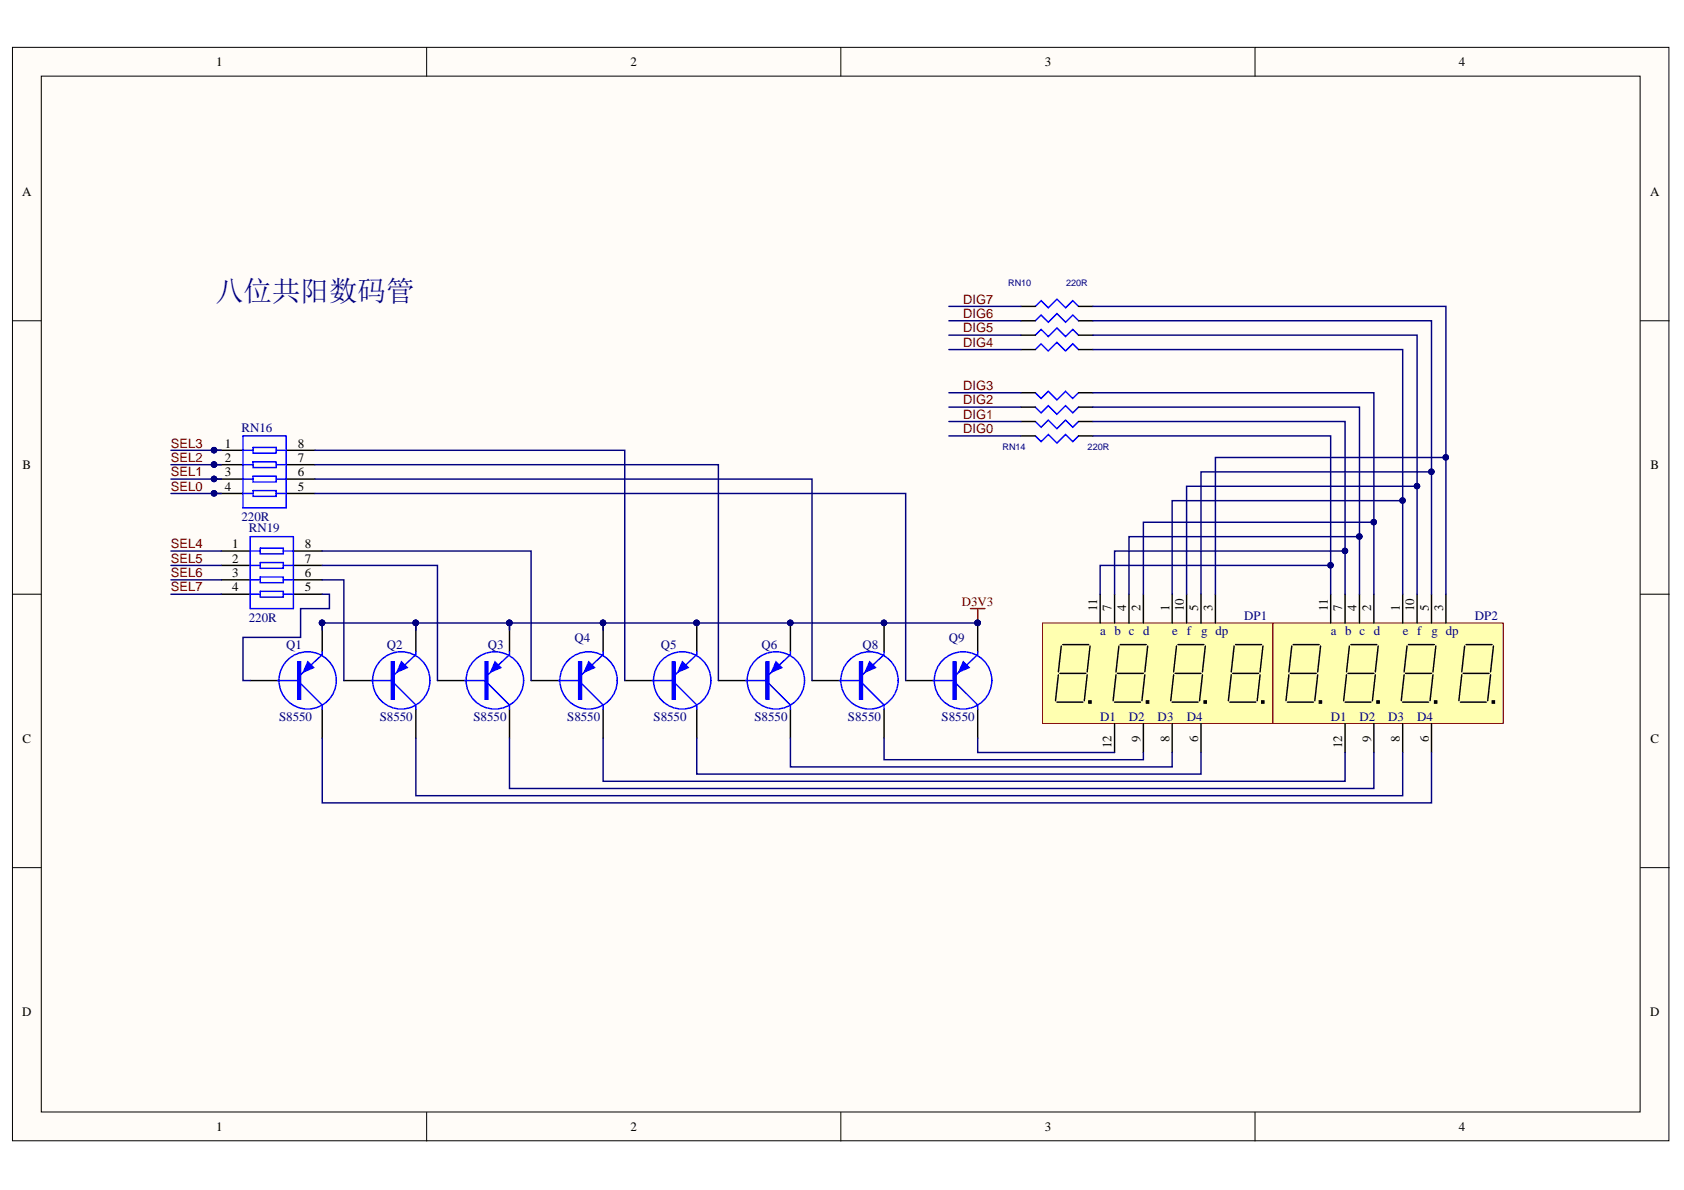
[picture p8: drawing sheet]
<svg xmlns="http://www.w3.org/2000/svg" width="297mm" height="210mm" viewBox="0 0 297 210" stroke-linecap="round" stroke-linejoin="round" font-family="sans-serif">
<defs><g id="words">
<text font-size="5" fill="#000080" x="37.9" y="53">八位共阳数码管</text>
<g font-size="2.3">
<text x="38.1" y="11.7">1</text>
<text x="111.2" y="11.7">2</text>
<text x="184.3" y="11.7">3</text>
<text x="257.3" y="11.7">4</text>
<text x="3.9" y="34.5">A</text>
<text x="291.1" y="34.5">A</text>
<text x="4" y="82.8">B</text>
<text x="39.7" y="78.9">1</text>
<text x="39.7" y="81.5">2</text>
<text x="52.5" y="81.5">7</text>
<text x="52.5" y="78.9">8</text>
<text x="291.1" y="82.8">B</text>
<text x="39.7" y="84">3</text>
<text x="39.7" y="86.6">4</text>
<text x="52.5" y="86.6">5</text>
<text x="52.5" y="84">6</text>
<text x="40.9" y="96.7">1</text>
<text x="40.9" y="99.2">2</text>
<text x="40.9" y="101.8">3</text>
<text x="53.8" y="101.8">6</text>
<text x="53.8" y="99.2">7</text>
<text x="53.8" y="96.7">8</text>
<text x="40.9" y="104.3">4</text>
<text x="53.8" y="104.3">5</text>
<text x="193.5" y="107.8" transform="rotate(-90 193.5 107.8)">11</text>
<text x="196.1" y="107.8" transform="rotate(-90 196.1 107.8)">7</text>
<text x="198.7" y="107.8" transform="rotate(-90 198.7 107.8)">4</text>
<text x="201.2" y="107.8" transform="rotate(-90 201.2 107.8)">2</text>
<text x="206.3" y="107.8" transform="rotate(-90 206.3 107.8)">1</text>
<text x="208.8" y="107.8" transform="rotate(-90 208.8 107.8)">10</text>
<text x="211.3" y="107.8" transform="rotate(-90 211.3 107.8)">5</text>
<text x="213.9" y="107.8" transform="rotate(-90 213.9 107.8)">3</text>
<text x="234.2" y="107.8" transform="rotate(-90 234.2 107.8)">11</text>
<text x="236.8" y="107.8" transform="rotate(-90 236.8 107.8)">7</text>
<text x="239.3" y="107.8" transform="rotate(-90 239.3 107.8)">4</text>
<text x="241.8" y="107.8" transform="rotate(-90 241.8 107.8)">2</text>
<text x="246.9" y="107.8" transform="rotate(-90 246.9 107.8)">1</text>
<text x="249.4" y="107.8" transform="rotate(-90 249.4 107.8)">10</text>
<text x="252" y="107.8" transform="rotate(-90 252 107.8)">5</text>
<text x="254.6" y="107.8" transform="rotate(-90 254.6 107.8)">3</text>
<text x="4" y="131">C</text>
<text x="201.2" y="130.8" transform="rotate(-90 201.2 130.8)">9</text>
<text x="206.3" y="130.8" transform="rotate(-90 206.3 130.8)">8</text>
<text x="211.3" y="130.8" transform="rotate(-90 211.3 130.8)">6</text>
<text x="241.8" y="130.8" transform="rotate(-90 241.8 130.8)">9</text>
<text x="246.9" y="130.8" transform="rotate(-90 246.9 130.8)">8</text>
<text x="252" y="130.8" transform="rotate(-90 252 130.8)">6</text>
<text x="291.1" y="131">C</text>
<text x="196.1" y="132" transform="rotate(-90 196.1 132)">12</text>
<text x="236.8" y="132" transform="rotate(-90 236.8 132)">12</text>
<text x="3.9" y="179.2">D</text>
<text x="291.1" y="179.2">D</text>
<text x="38.1" y="199.5">1</text>
<text x="111.2" y="199.5">2</text>
<text x="184.3" y="199.5">3</text>
<text x="257.3" y="199.5">4</text>
</g>
<g font-size="2.3" fill="#800000">
<text x="169.9" y="53.6">DIG7</text>
<text x="169.9" y="58.6">DIG5</text>
<text x="169.9" y="56.1">DIG6</text>
<text x="169.9" y="61.2">DIG4</text>
<text x="169.9" y="71.3">DIG2</text>
<text x="169.9" y="68.8">DIG3</text>
<text x="169.9" y="76.4">DIG0</text>
<text x="169.9" y="73.9">DIG1</text>
<text x="30.1" y="81.5">SEL2</text>
<text x="30.1" y="78.9">SEL3</text>
<text x="30.1" y="86.6">SEL0</text>
<text x="30.1" y="84">SEL1</text>
<text x="30.1" y="96.7">SEL4</text>
<text x="30.1" y="99.3">SEL5</text>
<text x="30.1" y="101.8">SEL6</text>
<text x="30.1" y="104.3">SEL7</text>
<text x="169.7" y="106.9">D3V3</text>
</g>
<g font-size="2.3" fill="#000080">
<text x="42.6" y="76.2">RN16</text>
<text x="42.6" y="91.9">220R</text>
<text x="43.9" y="93.9">RN19</text>
<text x="43.9" y="109.7">220R</text>
<text x="101.3" y="113.2">Q4</text>
<text x="167.4" y="113.2">Q9</text>
<text x="194.1" y="111.9">a b c d</text>
<text x="206.8" y="111.9">e f</text>
<text x="211.9" y="111.9">g dp</text>
<text x="219.5" y="109.4">DP1</text>
<text x="234.7" y="111.9">a b c d</text>
<text x="247.4" y="111.9">e f</text>
<text x="252.5" y="111.9">g dp</text>
<text x="260.1" y="109.4">DP2</text>
<text x="50.5" y="114.5">Q1</text>
<text x="68.2" y="114.5">Q2</text>
<text x="86.1" y="114.5">Q3</text>
<text x="116.5" y="114.5">Q5</text>
<text x="134.3" y="114.5">Q6</text>
<text x="152.1" y="114.5">Q8</text>
<text x="49.2" y="127.1">S8550</text>
<text x="67" y="127.1">S8550</text>
<text x="83.5" y="127.1">S8550</text>
<text x="100" y="127.1">S8550</text>
<text x="115.3" y="127.1">S8550</text>
<text x="133.1" y="127.1">S8550</text>
<text x="149.6" y="127.1">S8550</text>
<text x="166.1" y="127.1">S8550</text>
<text x="194.1" y="127.1">D1</text>
<text x="199.1" y="127.1">D2</text>
<text x="204.2" y="127.1">D3</text>
<text x="209.3" y="127.1">D4</text>
<text x="234.7" y="127.1">D1</text>
<text x="239.8" y="127.1">D2</text>
<text x="244.9" y="127.1">D3</text>
<text x="250" y="127.1">D4</text>
</g>
<g font-size="1.6" fill="#000080">
<text x="177.9" y="50.5">RN10</text>
<text x="188" y="50.5">220R</text>
<text x="176.8" y="79.5">RN14</text>
<text x="191.9" y="79.5">220R</text>
</g>
</g></defs>
<g fill="#fffcf8" stroke="#000" stroke-width=".18">
<path d="M2.2 8.4h292.2v192.8h-292.2z"/>
<path d="M7.3 13.4h282v182.7h-282z"/>
</g>
<path d="M75.3 8.4v5M148.3 8.4v5M221.4 8.4v5M2.2 56.6h5.1M289.3 56.6h5.1M2.2 104.8h5.1M289.3 104.8h5.1M2.2 153h5.1M289.3 153h5.1M75.3 196.2v5.1M148.3 196.2v5.1M221.4 196.2v5.1" fill="none" stroke="#000" stroke-width=".18"/>
<path d="M183.9 109.9h40.6v17.7h-40.6z" fill="#ffffb0" stroke="#800000" stroke-width=".18"/>
<g fill="none" stroke="#000" stroke-width=".25">
<path d="M172.5 109.9v5.1M186.7 119l-.5 4.6M186.9 118.8h4.6M187.2 114l-.5 4.5M187.4 113.7h4.6M191.8 119l-.5 4.6M192.3 114l-.5 4.5M194.1 104.8v5.1M196.6 104.8v5.1M196.9 119l-.6 4.6M197.1 118.8h4.6M197.4 114l-.5 4.5"/>
<path d="M197.6 113.7h4.6M199.1 104.8v5.1M201.7 104.8v5.1M201.9 119l-.5 4.6M202.4 114l-.5 4.5M206.8 104.8v5.1M207 119l-.5 4.6M207.3 118.8h4.5M207.5 114l-.5 4.5M207.8 113.7h4.6M209.3 104.8v5.1M211.8 104.8v5.1"/>
<path d="M212.1 119l-.5 4.6M212.6 114l-.5 4.5M214.4 104.8v5.1M217.2 119l-.5 4.6M217.4 118.8h4.6M217.7 114l-.5 4.5M217.9 113.7h4.6M222.3 119l-.5 4.6M222.8 114l-.5 4.5M159.7 120h5.1M172.5 125.1v5.1M186.4 123.8h4.6"/>
<path d="M196.6 123.8h4.6M196.6 127.7v5M201.7 127.7v5M206.8 123.8h4.5M206.8 127.7v5M211.8 127.7v5M216.9 123.8h4.6"/>
</g>
<path d="M192 123.6h.5v.5h-.5zM202.2 123.6h.4v.5h-.4zM212.4 123.6h.4v.5h-.4zM222.5 123.6h.5v.5h-.5z" fill="#000" stroke="#000" stroke-width=".18"/>
<circle cx="172.4" cy="109.9" r=".48" fill="#000080" stroke="#000080" stroke-width=".18"/>
<circle cx="169.9" cy="120" r="5.1" fill="none" stroke="#00f" stroke-width=".25"/>
<path d="M168.1 116.7h.5v6.6h-.5z" fill-rule="evenodd" fill="#00f"/>
<path d="M168.1 116.7h.5v6.6h-.5z" fill="none" stroke="#00f" stroke-width=".25"/>
<path d="M169.9 116.7l1 1.1-1.7 .7z" fill="#00f"/>
<g fill="none" stroke="#00f" stroke-width=".25">
<path d="M169.9 116.7l1 1.1-1.7 .7zM172.5 115v.5l-3.9 3.5M164.6 120h3.5M168.6 120.6l3.9 3.8v.7"/>
<circle cx="153.4" cy="120" r="5.1"/>
</g>
<g fill="#000080" stroke="#000080" stroke-width=".18">
<circle cx="172.4" cy="109.9" r=".48"/>
<circle cx="155.9" cy="109.9" r=".48"/>
</g>
<path d="M155.9 109.9v5.1M143.2 120h5.1M155.9 125.1v5.1" fill="none" stroke="#000" stroke-width=".25"/>
<path d="M151.6 116.7h.5v6.6h-.5z" fill-rule="evenodd" fill="#00f"/>
<path d="M151.6 116.7h.5v6.6h-.5z" fill="none" stroke="#00f" stroke-width=".25"/>
<path d="M153.4 116.7l1 1.1-1.8 .7z" fill="#00f"/>
<g fill="none" stroke="#00f" stroke-width=".25">
<path d="M153.4 116.7l1 1.1-1.8 .7zM155.9 115v.5l-3.8 3.5M148.1 120h3.5M152.1 120.6l3.8 3.8v.7"/>
<circle cx="136.9" cy="120" r="5.1"/>
</g>
<g fill="#000080" stroke="#000080" stroke-width=".18">
<circle cx="155.9" cy="109.9" r=".48"/>
<circle cx="139.4" cy="109.9" r=".48"/>
</g>
<path d="M139.4 109.9v5.1M126.7 120h5.1M139.4 125.1v5.1" fill="none" stroke="#000" stroke-width=".25"/>
<path d="M135.1 116.7h.5v6.6h-.5z" fill-rule="evenodd" fill="#00f"/>
<path d="M135.1 116.7h.5v6.6h-.5z" fill="none" stroke="#00f" stroke-width=".25"/>
<path d="M136.9 116.7l1 1.1-1.8 .7z" fill="#00f"/>
<g fill="none" stroke="#00f" stroke-width=".25">
<path d="M136.9 116.7l1 1.1-1.8 .7zM139.4 115v.5l-3.8 3.5M131.5 120h3.6M135.6 120.6l3.8 3.8v.7"/>
<circle cx="120.3" cy="120" r="5.1"/>
</g>
<g fill="#000080" stroke="#000080" stroke-width=".18">
<circle cx="139.4" cy="109.9" r=".48"/>
<circle cx="122.9" cy="109.9" r=".49"/>
</g>
<path d="M122.9 109.9v5.1M110.2 120h5.1M122.9 125.1v5.1" fill="none" stroke="#000" stroke-width=".25"/>
<path d="M118.6 116.7h.5v6.6h-.5z" fill-rule="evenodd" fill="#00f"/>
<path d="M118.6 116.7h.5v6.6h-.5z" fill="none" stroke="#00f" stroke-width=".25"/>
<path d="M120.4 116.7l1 1.1-1.8 .7z" fill="#00f"/>
<path d="M120.4 116.7l1 1.1-1.8 .7zM122.9 115v.5l-3.8 3.5M115 120h3.6M119.1 120.6l3.8 3.8v.7" fill="none" stroke="#00f" stroke-width=".25"/>
<circle cx="122.9" cy="109.9" r=".49" fill="#000080" stroke="#000080" stroke-width=".18"/>
<path d="M224.5 109.9h40.7v17.7h-40.7z" fill="#ffffb0" stroke="#800000" stroke-width=".18"/>
<g fill="none" stroke="#000" stroke-width=".25">
<path d="M106.4 109.9v5.1M227.3 119l-.5 4.6M227.6 118.8h4.6M227.9 114l-.6 4.5M228.1 113.7h4.6M232.4 119l-.5 4.6M232.9 114l-.5 4.5M234.7 104.8v5.1M237.3 104.8v5.1M237.5 119l-.5 4.6M237.8 118.8h4.5M238 114l-.5 4.5"/>
<path d="M238.3 113.7h4.5M239.8 104.8v5.1M242.3 104.8v5.1M242.6 119l-.5 4.6M243.1 114l-.5 4.5M247.4 104.8v5.1M247.7 119l-.5 4.6M247.9 118.8h4.6M248.2 114l-.5 4.5M248.4 113.7h4.6M250 104.8v5.1M252.5 104.8v5.1"/>
<path d="M252.8 119l-.6 4.6M253.3 114l-.5 4.5M255 104.8v5.1M257.8 119l-.5 4.6M258.1 118.8h4.6M258.3 114l-.5 4.5M258.6 113.7h4.6M262.9 119l-.5 4.6M263.4 114l-.5 4.5M93.7 120h5.1M106.4 125.1v5.1M227.1 123.8h4.6"/>
<path d="M237.3 123.8h4.5M237.3 127.7v5M242.3 127.7v5M247.4 123.8h4.6M247.4 127.7v5M252.5 127.7v5M257.6 123.8h4.6"/>
</g>
<path d="M232.7 123.6h.4v.5h-.4zM242.8 123.6h.5v.5h-.5zM253 123.6h.5v.5h-.5zM263.2 123.6h.4v.5h-.4z" fill="#000" stroke="#000" stroke-width=".18"/>
<circle cx="106.4" cy="109.9" r=".48" fill="#000080" stroke="#000080" stroke-width=".18"/>
<circle cx="103.8" cy="120" r="5.1" fill="none" stroke="#00f" stroke-width=".25"/>
<path d="M102.1 116.7h.5v6.6h-.5z" fill-rule="evenodd" fill="#00f"/>
<path d="M102.1 116.7h.5v6.6h-.5z" fill="none" stroke="#00f" stroke-width=".25"/>
<path d="M103.8 116.7l1.1 1.1-1.8 .7z" fill="#00f"/>
<g fill="none" stroke="#00f" stroke-width=".25">
<path d="M103.8 116.7l1.1 1.1-1.8 .7zM106.4 115v.5l-3.8 3.5M98.5 120h3.6M102.6 120.6l3.8 3.8v.7"/>
<circle cx="87.3" cy="120" r="5.1"/>
</g>
<g fill="#000080" stroke="#000080" stroke-width=".18">
<circle cx="106.4" cy="109.9" r=".48"/>
<circle cx="89.8" cy="109.9" r=".48"/>
</g>
<path d="M89.9 109.9v5.1M77.2 120h5M89.9 125.1v5.1" fill="none" stroke="#000" stroke-width=".25"/>
<path d="M85.5 116.7h.6v6.6h-.6z" fill-rule="evenodd" fill="#00f"/>
<path d="M85.5 116.7h.6v6.6h-.6z" fill="none" stroke="#00f" stroke-width=".25"/>
<path d="M87.3 116.7l1 1.1-1.7 .7z" fill="#00f"/>
<g fill="none" stroke="#00f" stroke-width=".25">
<path d="M87.3 116.7l1 1.1-1.7 .7zM89.9 115v.5l-3.8 3.5M82 120h3.5M86.1 120.6l3.8 3.8v.7"/>
<circle cx="70.8" cy="120" r="5.1"/>
</g>
<g fill="#000080" stroke="#000080" stroke-width=".18">
<circle cx="89.8" cy="109.9" r=".48"/>
<circle cx="73.3" cy="109.9" r=".48"/>
</g>
<path d="M73.4 109.9v5.1M60.6 120h5.1M73.4 125.1v5.1" fill="none" stroke="#000" stroke-width=".25"/>
<path d="M69 116.7h.5v6.6h-.5z" fill-rule="evenodd" fill="#00f"/>
<path d="M69 116.7h.5v6.6h-.5z" fill="none" stroke="#00f" stroke-width=".25"/>
<path d="M70.8 116.7l1 1.1-1.8 .7z" fill="#00f"/>
<g fill="none" stroke="#00f" stroke-width=".25">
<path d="M70.8 116.7l1 1.1-1.8 .7zM73.4 115v.5l-3.9 3.5M65.5 120h3.5M69.5 120.6l3.9 3.8v.7"/>
<circle cx="54.3" cy="120" r="5.1"/>
</g>
<g fill="#000080" stroke="#000080" stroke-width=".18">
<circle cx="73.3" cy="109.9" r=".48"/>
<circle cx="56.8" cy="109.9" r=".48"/>
</g>
<path d="M56.8 109.9v5.1M44.1 120h5.1M56.8 125.1v5.1" fill="none" stroke="#000" stroke-width=".25"/>
<path d="M52.5 116.7h.5v6.6h-.5z" fill-rule="evenodd" fill="#00f"/>
<path d="M52.5 116.7h.5v6.6h-.5z" fill="none" stroke="#00f" stroke-width=".25"/>
<path d="M54.3 116.7l1 1.1-1.8 .7z" fill="#00f"/>
<g fill="none" stroke="#00f" stroke-width=".25">
<path d="M182.6 54l1-1 1.3 1.3 1.5-1.5 1.6 1.5 1.2-1.3 1 1M182.6 56.6l1-1 1.3 1.2 1.5-1.5 1.6 1.5 1.2-1.2 1 1M182.6 59.1l1-1 1.3 1.3 1.5-1.5 1.6 1.5 1.2-1.3 1 1M42.9 76.9h7.6v12.7h-7.6zM42.9 79.4h1.7M44.6 78.9h4.1v1h-4.1zM48.7 79.4h1.8M182.6 76.9l1 1 1.3-1.3 1.5 1.6 1.6-1.6 1.2 1.3 1-1M182.6 74.4l1 1 1.3-1.3 1.5 1.5 1.6-1.5 1.2 1.3 1-1M182.6 71.8l1 1 1.3-1.2 1.5 1.5 1.6-1.5 1.2 1.2 1-1M182.6 69.3l1 1 1.3-1.3 1.5 1.5 1.6-1.5 1.2 1.3 1-1M182.6 61.7l1-1.1 1.3 1.3 1.5-1.5 1.6 1.5 1.2-1.3 1 1.1"/>
<path d="M42.9 82h1.7M42.9 84.5h1.7M42.9 87h1.7M44.1 94.7h7.7v12.7h-7.7zM44.1 97.2h1.8M44.1 99.7h1.8M44.6 81.5h4.1v1h-4.1zM44.6 84h4.1v1h-4.1zM44.6 86.5h4.1v1.1h-4.1zM45.9 96.7h4.1v1h-4.1zM45.9 99.2h4.1v1h-4.1zM48.7 82h1.8"/>
<path d="M48.7 84.5h1.8M48.7 87h1.8M50 97.2h1.8M50 99.7h1.8M44.1 102.3h1.8M44.1 104.8h1.8M45.9 101.8h4.1v1h-4.1zM45.9 104.3h4.1v1h-4.1zM50 102.3h1.8M50 104.8h1.8M54.3 116.7l1 1.1-1.8 .7zM56.8 115v.5l-3.8 3.5"/>
<path d="M49 120h3.5M53 120.6l3.8 3.8v.7"/>
</g>
<g fill="#000080" stroke="#000080" stroke-width=".18">
<circle cx="56.8" cy="109.9" r=".48"/>
<circle cx="37.7" cy="79.4" r=".48"/>
<circle cx="37.7" cy="81.9" r=".48"/>
<circle cx="37.7" cy="84.5" r=".48"/>
<circle cx="37.7" cy="87" r=".48"/>
<circle cx="172.4" cy="109.9" r=".48"/>
<circle cx="155.9" cy="109.9" r=".48"/>
<circle cx="139.4" cy="109.9" r=".48"/>
<circle cx="122.9" cy="109.9" r=".49"/>
<circle cx="106.4" cy="109.9" r=".48"/>
<circle cx="89.8" cy="109.9" r=".48"/>
<circle cx="73.3" cy="109.9" r=".48"/>
<circle cx="234.7" cy="99.7" r=".48"/>
<circle cx="237.2" cy="97.2" r=".48"/>
<circle cx="239.8" cy="94.6" r=".48"/>
<circle cx="242.3" cy="92.1" r=".48"/>
<circle cx="247.4" cy="88.3" r=".48"/>
<circle cx="249.9" cy="85.7" r=".48"/>
<circle cx="252.5" cy="83.2" r=".48"/>
<circle cx="255" cy="80.7" r=".48"/>
</g>
<g fill="none" stroke="#000" stroke-width=".25">
<path d="M180.1 54h2.5M180.1 56.6h2.5M180.1 59.1h2.5M190.2 54h2.6M190.2 56.6h2.6M190.2 59.1h2.6M37.8 79.4h5.1M50.5 79.4h5.1M180.1 76.9h2.5M180.1 74.4h2.5M180.1 71.8h2.5M180.1 69.3h2.5"/>
<path d="M180.1 61.7h2.5M190.2 76.9h2.6M190.2 74.4h2.6M190.2 71.8h2.6M190.2 69.3h2.6M190.2 61.7h2.6M37.8 82h5.1M37.8 84.5h5.1M37.8 87h5.1M39 97.2h5.1M39 99.7h5.1M50.5 82h5.1"/>
<path d="M50.5 84.5h5.1M50.5 87h5.1M51.8 97.2h5M51.8 99.7h5M39 102.3h5.1M39 104.8h5.1M51.8 102.3h5M51.8 104.8h5"/>
</g>
<path d="M171.2 107.4h2.5M172.5 107.4v2.5" fill="none" stroke="#800000" stroke-width=".25"/>
<g fill="none" stroke="#000080" stroke-width=".25">
<path d="M167.4 54h12.7M167.4 56.6h12.7M167.4 59.1h12.7M192.8 59.1h57.2v45.7M192.8 56.6h59.7v48.2M192.8 54h62.2v50.8M30.2 79.4h8.8M55.6 79.4h54.6v40.6M167.4 61.7h12.7M167.4 69.3h12.7M167.4 71.8h12.7M167.4 74.4h12.7"/>
<path d="M167.4 76.9h12.7M192.8 61.7h54.6v43.1M192.8 76.9h41.9v27.9M192.8 74.4h44.5v30.4M192.8 71.8h47v33M192.8 69.3h49.5v35.5M30.2 87h8.8M30.2 84.5h8.8M30.2 82h8.8M30.2 99.7h8.8M30.2 97.2h8.8M55.6 87h104.1v33"/>
<path d="M55.6 84.5h87.6v35.5M55.6 82h71.1v38M56.8 97.2h36.9v22.8M56.8 99.7h20.4v20.3M234.7 99.7h-40.6v5.1M237.3 97.2h-40.7v7.6M239.8 94.7h-40.7v10.1M242.3 92.1h-40.6v12.7M247.4 88.3h-40.6v16.5M250 85.8h-40.7v19M252.5 83.2h-40.7v21.6M255 80.7h-40.6v24.1"/>
<path d="M30.2 104.8h8.8M30.2 102.3h8.8M56.8 102.3h3.8v17.7M56.8 104.8h1.3v2.6h-5.1v5h-10.1v7.6h1.2M73.4 109.9v1.3M89.9 109.9v1.3M106.4 109.9v1.3M172.5 109.9h-115.7v1.3M56.8 130.2v11.4h195.7v-8.9M73.4 130.2v10.1h174v-7.6M89.9 130.2v8.9h152.4v-6.4M106.4 130.2v7.6h130.9v-5.1"/>
<path d="M122.9 130.2v6.3h88.9v-3.8M139.4 130.2v5.1h67.4v-2.6M155.9 130.2v3.8h45.8v-1.3M172.5 130.2v2.5h24.1"/>
</g>
<use href="#words"/>
</svg>
